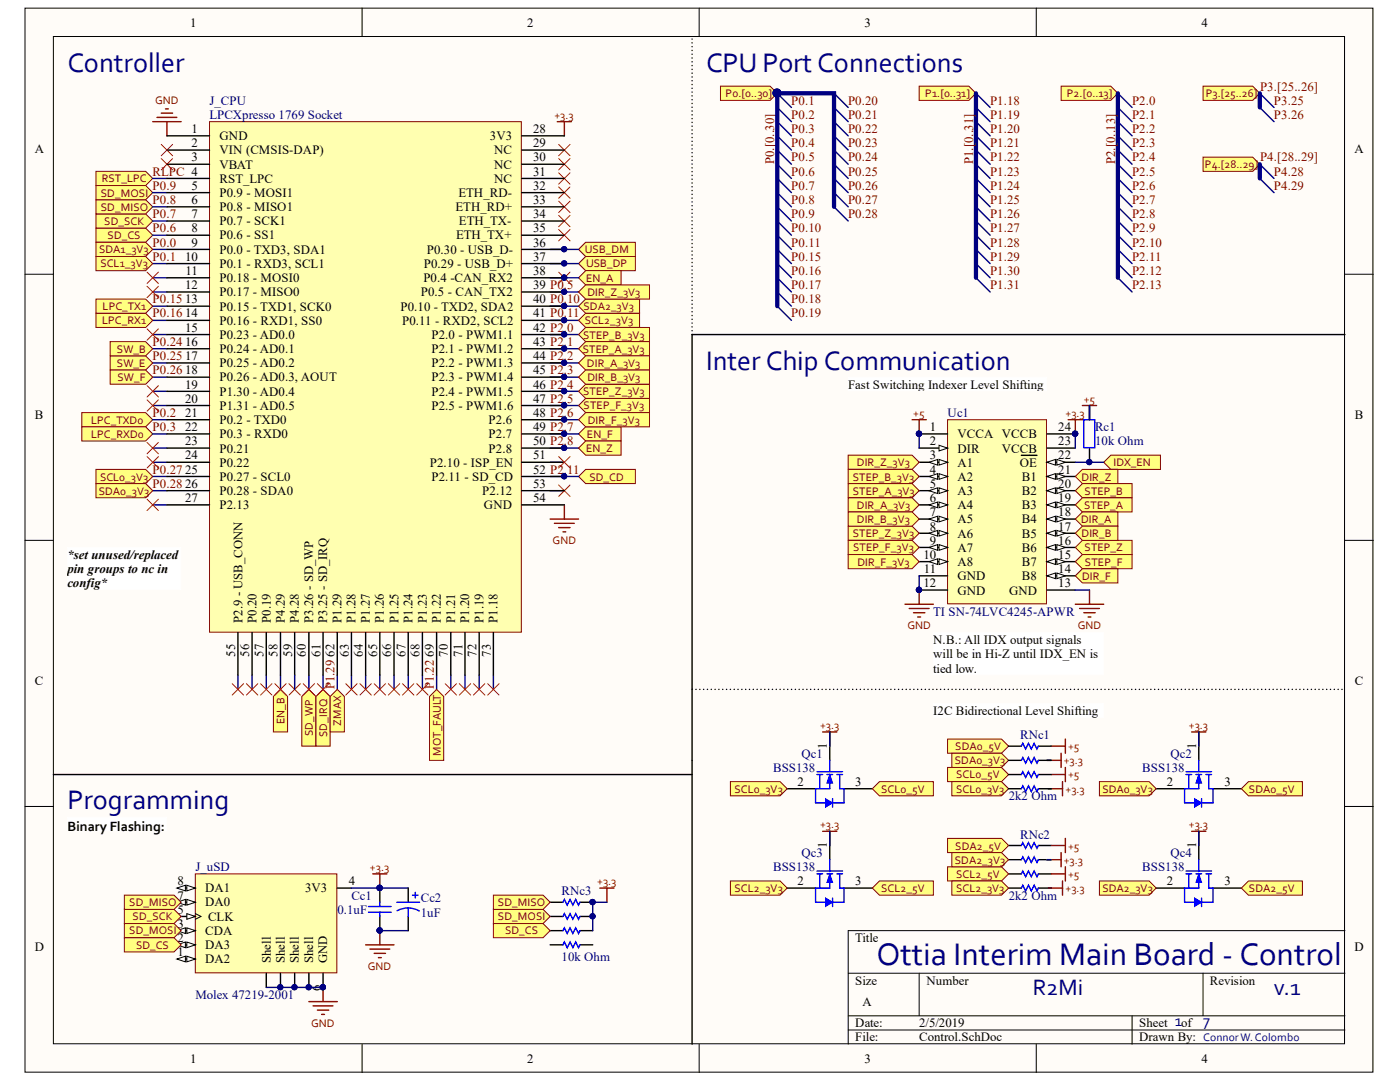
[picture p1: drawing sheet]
<svg xmlns="http://www.w3.org/2000/svg" width="279mm" height="216mm" viewBox="0 0 279 216" stroke-linecap="round" stroke-linejoin="round" font-family="sans-serif">
<defs><g id="words">
<text font-size="6.5" fill="#000080" x="174.9" y="192.5">Ottia Interim Main Board - Control</text>
<g font-size="5.6" fill="#000080">
<text x="13.4" y="14.3">Controller</text>
<text x="140.9" y="14.3">CPU Port Connections</text>
<text x="140.9" y="73.7">Inter Chip Communication</text>
<text x="13.4" y="161.5">Programming</text>
</g>
<g font-size="4.7" fill="#000080">
<text x="206.1" y="198.6">R2Mi</text>
<text x="254.3" y="198.6">v.1</text>
</g>
<g font-size="3.2" fill="#000080">
<text x="234.5" y="204.6">1</text>
<text x="240.1" y="204.6">7</text>
</g>
<text font-size="2.8" x="13.4" y="165.7">Binary Flashing:</text>
<g font-size="2.6" fill="#800000">
<text x="154.5" y="32.8" transform="rotate(-90 154.5 32.8)">P0.[0..30]</text>
<text x="194.2" y="32.8" transform="rotate(-90 194.2 32.8)">P1.[0..31]</text>
<text x="222.5" y="32.8" transform="rotate(-90 222.5 32.8)">P2.[0..13]</text>
<text x="66.7" y="137.6" transform="rotate(-90 66.7 137.6)">P1.29</text>
<text x="86.6" y="137.6" transform="rotate(-90 86.6 137.6)">P1.22</text>
</g>
<g font-size="2.6">
<text x="48.4" y="124.2" transform="rotate(-90 48.4 124.2)">P2.9 - USB_CONN</text>
<text x="51.2" y="124.2" transform="rotate(-90 51.2 124.2)">P0.20</text>
<text x="54" y="124.2" transform="rotate(-90 54 124.2)">P0.19</text>
<text x="56.8" y="124.2" transform="rotate(-90 56.8 124.2)">P4.29</text>
<text x="59.6" y="124.2" transform="rotate(-90 59.6 124.2)">P4.28</text>
<text x="62.5" y="124.2" transform="rotate(-90 62.5 124.2)">P3.26 - SD_WP</text>
<text x="65.3" y="124.2" transform="rotate(-90 65.3 124.2)">P3.25 - SD_IRQ</text>
<text x="68.2" y="124.2" transform="rotate(-90 68.2 124.2)">P1.29</text>
<text x="71" y="124.2" transform="rotate(-90 71 124.2)">P1.28</text>
<text x="73.8" y="124.2" transform="rotate(-90 73.8 124.2)">P1.27</text>
<text x="76.6" y="124.2" transform="rotate(-90 76.6 124.2)">P1.26</text>
<text x="79.5" y="124.2" transform="rotate(-90 79.5 124.2)">P1.25</text>
<text x="82.3" y="124.2" transform="rotate(-90 82.3 124.2)">P1.24</text>
<text x="85.2" y="124.2" transform="rotate(-90 85.2 124.2)">P1.23</text>
<text x="88" y="124.2" transform="rotate(-90 88 124.2)">P1.22</text>
<text x="90.8" y="124.2" transform="rotate(-90 90.8 124.2)">P1.21</text>
<text x="93.6" y="124.2" transform="rotate(-90 93.6 124.2)">P1.20</text>
<text x="96.5" y="124.2" transform="rotate(-90 96.5 124.2)">P1.19</text>
<text x="99.3" y="124.2" transform="rotate(-90 99.3 124.2)">P1.18</text>
<text x="46.9" y="131.1" transform="rotate(-90 46.9 131.1)">55</text>
<text x="49.7" y="131.1" transform="rotate(-90 49.7 131.1)">56</text>
<text x="52.6" y="131.1" transform="rotate(-90 52.6 131.1)">57</text>
<text x="55.4" y="131.1" transform="rotate(-90 55.4 131.1)">58</text>
<text x="58.3" y="131.1" transform="rotate(-90 58.3 131.1)">59</text>
<text x="61.1" y="131.1" transform="rotate(-90 61.1 131.1)">60</text>
<text x="63.9" y="131.1" transform="rotate(-90 63.9 131.1)">61</text>
<text x="66.7" y="131.1" transform="rotate(-90 66.7 131.1)">62</text>
<text x="69.6" y="131.1" transform="rotate(-90 69.6 131.1)">63</text>
<text x="72.4" y="131.1" transform="rotate(-90 72.4 131.1)">64</text>
<text x="75.3" y="131.1" transform="rotate(-90 75.3 131.1)">65</text>
<text x="78.1" y="131.1" transform="rotate(-90 78.1 131.1)">66</text>
<text x="80.9" y="131.1" transform="rotate(-90 80.9 131.1)">67</text>
<text x="83.7" y="131.1" transform="rotate(-90 83.7 131.1)">68</text>
<text x="86.6" y="131.1" transform="rotate(-90 86.6 131.1)">69</text>
<text x="89.4" y="131.1" transform="rotate(-90 89.4 131.1)">70</text>
<text x="92.3" y="131.1" transform="rotate(-90 92.3 131.1)">71</text>
<text x="95.1" y="131.1" transform="rotate(-90 95.1 131.1)">72</text>
<text x="97.9" y="131.1" transform="rotate(-90 97.9 131.1)">73</text>
<text x="165" y="149.4" transform="rotate(-90 165 149.4)">1</text>
<text x="238.7" y="149.4" transform="rotate(-90 238.7 149.4)">1</text>
<text x="165" y="169.3" transform="rotate(-90 165 169.3)">1</text>
<text x="238.7" y="169.3" transform="rotate(-90 238.7 169.3)">1</text>
<text x="54" y="192.2" transform="rotate(-90 54 192.2)">Shell</text>
<text x="56.8" y="192.2" transform="rotate(-90 56.8 192.2)">Shell</text>
<text x="59.6" y="192.2" transform="rotate(-90 59.6 192.2)">Shell</text>
<text x="62.5" y="192.2" transform="rotate(-90 62.5 192.2)">Shell</text>
<text x="63.9" y="197.7" transform="rotate(-90 63.9 197.7)">6</text>
<text x="65.3" y="192.2" transform="rotate(-90 65.3 192.2)">GND</text>
</g>
<g font-size="2.5">
<text x="38" y="5.3">1</text>
<text x="105.2" y="5.3">2</text>
<text x="172.5" y="5.3">3</text>
<text x="239.8" y="5.3">4</text>
<text x="38.2" y="26.6">1</text>
<text x="38.2" y="29.4">2</text>
<text x="43.8" y="28">GND</text>
<text x="97.8" y="28">3V3</text>
<text x="106.4" y="26.6">28</text>
<text x="106.4" y="29.4">29</text>
<text x="6.9" y="30.4">A</text>
<text x="38.2" y="32.2">3</text>
<text x="43.8" y="30.8">VIN (CMSIS-DAP)</text>
<text x="43.8" y="33.7">VBAT</text>
<text x="98.6" y="30.8">NC</text>
<text x="98.6" y="33.7">NC</text>
<text x="106.4" y="32.2">30</text>
<text x="106.4" y="35.1">31</text>
<text x="270.3" y="30.4">A</text>
<text x="38.2" y="37.9">5</text>
<text x="38.2" y="40.8">6</text>
<text x="43.8" y="36.4">RST_LPC</text>
<text x="43.8" y="39.3">P0.9 - MOSI1</text>
<text x="91.5" y="39.3">ETH_RD-</text>
<text x="98.6" y="36.4">NC</text>
<text x="106.4" y="37.9">32</text>
<text x="106.4" y="40.8">33</text>
<text x="38.2" y="43.5">7</text>
<text x="38.2" y="46.3">8</text>
<text x="43.8" y="42.1">P0.8 - MISO1</text>
<text x="43.8" y="45">P0.7 - SCK1</text>
<text x="43.8" y="47.8">P0.6 - SS1</text>
<text x="90.9" y="42.1">ETH_RD+</text>
<text x="91" y="47.8">ETH_TX+</text>
<text x="91.6" y="45">ETH_TX-</text>
<text x="106.4" y="43.5">34</text>
<text x="106.4" y="46.3">35</text>
<text x="37" y="52">10</text>
<text x="38.2" y="49.2">9</text>
<text x="43.8" y="50.7">P0.0 - TXD3, SDA1</text>
<text x="43.8" y="53.4">P0.1 - RXD3, SCL1</text>
<text x="84.6" y="53.4">P0.29 - USB_D+</text>
<text x="85.2" y="50.7">P0.30 - USB_D-</text>
<text x="106.4" y="49.2">36</text>
<text x="106.4" y="52">37</text>
<text x="37" y="57.7">12</text>
<text x="37" y="54.9">11</text>
<text x="43.8" y="56.3">P0.18 - MOSI0</text>
<text x="43.8" y="59.1">P0.17 - MISO0</text>
<text x="84" y="59.1">P0.5 - CAN_TX2</text>
<text x="84.5" y="56.3">P0.4 -CAN_RX2</text>
<text x="106.4" y="54.9">38</text>
<text x="106.4" y="57.7">39 P0.5</text>
<text x="37" y="60.5">13</text>
<text x="37" y="63.3">14</text>
<text x="43.8" y="62">P0.15 - TXD1, SCK0</text>
<text x="43.8" y="64.8">P0.16 - RXD1, SS0</text>
<text x="79.9" y="62">P0.10 - TXD2, SDA2</text>
<text x="80.3" y="64.8">P0.11 - RXD2, SCL2</text>
<text x="106.4" y="60.5">40 P0.10</text>
<text x="106.4" y="63.3">41 P0.11</text>
<text x="37" y="66.2">15</text>
<text x="37" y="69">16</text>
<text x="37" y="71.9">17</text>
<text x="43.8" y="67.6">P0.23 - AD0.0</text>
<text x="43.8" y="70.4">P0.24 - AD0.1</text>
<text x="86.1" y="67.6">P2.0 - PWM1.1</text>
<text x="86.1" y="70.4">P2.1 - PWM1.2</text>
<text x="106.4" y="66.2">42 P2.0</text>
<text x="106.4" y="69">43 P2.1</text>
<text x="106.4" y="71.9">44 P2.2</text>
<text x="37" y="74.7">18</text>
<text x="37" y="77.5">19</text>
<text x="43.8" y="73.3">P0.25 - AD0.2</text>
<text x="43.8" y="76.1">P0.26 - AD0.3, AOUT</text>
<text x="86.1" y="73.3">P2.2 - PWM1.3</text>
<text x="86.1" y="76.1">P2.3 - PWM1.4</text>
<text x="106.4" y="74.7">45 P2.3</text>
<text x="106.4" y="77.5">46 P2.4</text>
<text x="169.2" y="77.5">Fast Switching Indexer Level Shifting</text>
<text x="6.9" y="83.5">B</text>
<text x="37" y="80.3">20</text>
<text x="37" y="83.2">21</text>
<text x="43.8" y="79">P1.30 - AD0.4</text>
<text x="43.8" y="81.8">P1.31 - AD0.5</text>
<text x="86.1" y="79">P2.4 - PWM1.5</text>
<text x="86.1" y="81.8">P2.5 - PWM1.6</text>
<text x="106.4" y="80.3">47 P2.5</text>
<text x="106.4" y="83.2">48 P2.6</text>
<text x="270.4" y="83.5">B</text>
<text x="37" y="86">22</text>
<text x="37" y="88.9">23</text>
<text x="43.8" y="84.6">P0.2 - TXD0</text>
<text x="43.8" y="87.4">P0.3 - RXD0</text>
<text x="97.5" y="84.6">P2.6</text>
<text x="97.5" y="87.4">P2.7</text>
<text x="106.4" y="86">49 P2.7</text>
<text x="106.4" y="88.9">50 P2.8</text>
<text x="185.6" y="86">1</text>
<text x="185.6" y="88.9">2</text>
<text x="191.1" y="87.4">VCCA VCCB</text>
<text x="211.2" y="88.9">23</text>
<text x="211.2" y="86">24</text>
<text x="37" y="91.7">24</text>
<text x="37" y="94.5">25</text>
<text x="43.8" y="90.3">P0.21</text>
<text x="43.8" y="93.1">P0.22</text>
<text x="43.8" y="96">P0.27 - SCL0</text>
<text x="85.8" y="93.1">P2.10 - ISP_EN</text>
<text x="86.1" y="96">P2.11 - SD_CD</text>
<text x="97.5" y="90.3">P2.8</text>
<text x="106.4" y="91.7">51</text>
<text x="106.4" y="94.5">52 P2.11</text>
<text x="185.6" y="91.7">3</text>
<text x="185.6" y="94.5">4</text>
<text x="191.1" y="90.3">DIR</text>
<text x="191.1" y="93.1">A1</text>
<text x="191.1" y="96">A2</text>
<text x="200" y="90.3">VCCB</text>
<text x="203.5" y="93.1">OE</text>
<text x="203.9" y="96">B1</text>
<text x="211.2" y="94.5">21</text>
<text x="211.2" y="91.7">22</text>
<text x="37" y="97.3">26</text>
<text x="37" y="100.2">27</text>
<text x="43.8" y="98.8">P0.28 - SDA0</text>
<text x="43.8" y="101.6">P2.13</text>
<text x="96.3" y="98.8">P2.12</text>
<text x="96.6" y="101.6">GND</text>
<text x="106.4" y="97.3">53</text>
<text x="106.4" y="100.2">54</text>
<text x="185.6" y="97.3">5</text>
<text x="185.6" y="100.2">6</text>
<text x="191.1" y="98.8">A3</text>
<text x="191.1" y="101.6">A4</text>
<text x="203.9" y="101.6">B3</text>
<text x="203.9" y="98.8">B2</text>
<text x="211.2" y="100.2">19</text>
<text x="211.2" y="97.3">20</text>
<text x="185.6" y="103">7</text>
<text x="185.6" y="105.9">8</text>
<text x="191.1" y="104.4">A5</text>
<text x="191.1" y="107.3">A6</text>
<text x="203.9" y="107.3">B5</text>
<text x="203.9" y="104.4">B4</text>
<text x="211.2" y="105.9">17</text>
<text x="211.2" y="103">18</text>
<text x="13.4" y="111.5">*set unused/replaced</text>
<text x="184.3" y="111.5">10</text>
<text x="185.6" y="108.7">9</text>
<text x="191.1" y="110.1">A7</text>
<text x="191.1" y="113">A8</text>
<text x="203.9" y="113">B7</text>
<text x="203.9" y="110.1">B6</text>
<text x="211.2" y="111.5">15</text>
<text x="211.2" y="108.7">16</text>
<text x="13.4" y="114.3">pin groups to nc in</text>
<text x="13.4" y="117.2">config*</text>
<text x="184.3" y="117.2">12</text>
<text x="184.4" y="114.3">11</text>
<text x="191.1" y="115.8">GND</text>
<text x="191.1" y="118.6">GND</text>
<text x="201.4" y="118.6">GND</text>
<text x="203.9" y="115.8">B8</text>
<text x="211.2" y="117.2">13</text>
<text x="211.2" y="114.3">14</text>
<text x="186.2" y="128.5">N.B.: All IDX output signals</text>
<text x="186.2" y="131.3">will be in Hi-Z until IDX_EN is</text>
<text x="6.9" y="136.6">C</text>
<text x="186.2" y="134.2">t</text>
<text x="186.9" y="134.2">ied low.</text>
<text x="270.4" y="136.6">C</text>
<text x="186.2" y="142.7">I2C Bidirectional Level Shifting</text>
<text x="159.2" y="156.9">2</text>
<text x="170.7" y="156.9">3</text>
<text x="232.9" y="156.9">2</text>
<text x="244.4" y="156.9">3</text>
<text x="35.4" y="179.5">7</text>
<text x="35.4" y="176.6">8</text>
<text x="40.9" y="178.1">DA1</text>
<text x="60.9" y="178.1">3V3</text>
<text x="69.6" y="176.6">4</text>
<text x="159.2" y="176.6">2</text>
<text x="170.7" y="176.6">3</text>
<text x="232.9" y="176.6">2</text>
<text x="244.4" y="176.6">3</text>
<text x="35.4" y="185.2">3</text>
<text x="35.4" y="182.3">5</text>
<text x="40.9" y="180.9">DA0</text>
<text x="41.5" y="183.7">CLK</text>
<text x="6.9" y="189.8">D</text>
<text x="35.4" y="190.9">1</text>
<text x="35.4" y="188">2</text>
<text x="40.9" y="189.4">DA3</text>
<text x="40.9" y="186.5">CDA</text>
<text x="170.7" y="188">Title</text>
<text x="270.3" y="189.8">D</text>
<text x="40.9" y="192.2">DA2</text>
<text x="170.7" y="196.5">Size</text>
<text x="184.9" y="196.5">Number</text>
<text x="241.5" y="196.5">Revision</text>
<text x="172.1" y="200.7">A</text>
<text x="170.7" y="205">Date:</text>
<text x="170.7" y="207.8">File:</text>
<text x="183.5" y="205">2/5/2019</text>
<text x="183.5" y="207.8">Control.SchDoc</text>
<text x="227.4" y="205">Sheet</text>
<text x="227.4" y="207.8">Drawn By: ConnorW.Colombo</text>
<text x="235.7" y="205">of</text>
<text x="38" y="212.1">1</text>
<text x="105.2" y="212.1">2</text>
<text x="172.5" y="212.1">3</text>
<text x="239.8" y="212.1">4</text>
</g>
<g font-size="2.5" fill="#000080">
<text x="41.8" y="20.9">J_CPU</text>
<text x="41.8" y="23.8">LPCXpresso 1769 Socket</text>
<text x="189.1" y="83.2">Uc1</text>
<text x="218.6" y="86">Rc1</text>
<text x="218.6" y="88.9">10k Ohm</text>
<text x="186.2" y="122.9">TI SN-74LVC4245-APWR</text>
<text x="203.6" y="147.5">RNc1</text>
<text x="154.3" y="154">BSS138</text>
<text x="159.9" y="151.2">Qc1</text>
<text x="227.9" y="154">BSS138</text>
<text x="233.6" y="151.2">Qc2</text>
<text x="201.3" y="159.6">2k2 Ohm</text>
<text x="203.6" y="167.3">RNc2</text>
<text x="39" y="173.9">J_uSD</text>
<text x="154.3" y="173.9">BSS138</text>
<text x="159.9" y="171">Qc3</text>
<text x="227.9" y="173.9">BSS138</text>
<text x="233.6" y="171">Qc4</text>
<text x="70.1" y="179.5">Cc1</text>
<text x="112.1" y="178.7">RNc3</text>
<text x="201.3" y="179.5">2k2 Ohm</text>
<text x="67.3" y="182.3">0.1uF</text>
<text x="84" y="180">Cc2</text>
<text x="84" y="182.9">1uF</text>
<text x="112.1" y="191.7">10k Ohm</text>
<text x="39" y="199.3">Molex 47219-2001</text>
</g>
<g font-size="2.5" fill="#800000">
<text x="157.9" y="20.9">P0.1</text>
<text x="157.9" y="23.8">P0.2</text>
<text x="169.2" y="20.9">P0.20</text>
<text x="169.2" y="23.8">P0.21</text>
<text x="197.6" y="20.9">P1.18</text>
<text x="197.6" y="23.8">P1.19</text>
<text x="225.9" y="20.9">P2.0</text>
<text x="225.9" y="23.8">P2.1</text>
<text x="251.5" y="18.1">P3.[25..26]</text>
<text x="254.3" y="20.9">P3.25</text>
<text x="254.3" y="23.8">P3.26</text>
<text x="157.9" y="26.6">P0.3</text>
<text x="157.9" y="29.4">P0.4</text>
<text x="169.2" y="26.6">P0.22</text>
<text x="169.2" y="29.4">P0.23</text>
<text x="197.6" y="26.6">P1.20</text>
<text x="197.6" y="29.4">P1.21</text>
<text x="225.9" y="26.6">P2.2</text>
<text x="225.9" y="29.4">P2.3</text>
<text x="30.4" y="35.1">RLPC 4</text>
<text x="157.9" y="32.2">P0.5</text>
<text x="157.9" y="35.1">P0.6</text>
<text x="169.2" y="32.2">P0.24</text>
<text x="169.2" y="35.1">P0.25</text>
<text x="197.6" y="32.2">P1.22</text>
<text x="197.6" y="35.1">P1.23</text>
<text x="225.9" y="32.2">P2.4</text>
<text x="225.9" y="35.1">P2.5</text>
<text x="251.5" y="32.2">P4.[28..29]</text>
<text x="254.3" y="35.1">P4.28</text>
<text x="30.4" y="37.9">P0.9</text>
<text x="30.4" y="40.8">P0.8</text>
<text x="157.9" y="37.9">P0.7</text>
<text x="157.9" y="40.8">P0.8</text>
<text x="169.2" y="37.9">P0.26</text>
<text x="169.2" y="40.8">P0.27</text>
<text x="197.6" y="37.9">P1.24</text>
<text x="197.6" y="40.8">P1.25</text>
<text x="225.9" y="37.9">P2.6</text>
<text x="225.9" y="40.8">P2.7</text>
<text x="254.3" y="37.9">P4.29</text>
<text x="30.4" y="43.5">P0.7</text>
<text x="30.4" y="46.3">P0.6</text>
<text x="157.9" y="43.5">P0.9</text>
<text x="157.9" y="46.3">P0.10</text>
<text x="169.2" y="43.5">P0.28</text>
<text x="197.6" y="43.5">P1.26</text>
<text x="197.6" y="46.3">P1.27</text>
<text x="225.9" y="43.5">P2.8</text>
<text x="225.9" y="46.3">P2.9</text>
<text x="30.4" y="49.2">P0.0</text>
<text x="30.4" y="52">P0.1</text>
<text x="157.9" y="49.2">P0.11</text>
<text x="157.9" y="52">P0.15</text>
<text x="197.6" y="49.2">P1.28</text>
<text x="197.6" y="52">P1.29</text>
<text x="225.9" y="49.2">P2.10</text>
<text x="225.9" y="52">P2.11</text>
<text x="157.9" y="54.9">P0.16</text>
<text x="157.9" y="57.7">P0.17</text>
<text x="197.6" y="54.9">P1.30</text>
<text x="197.6" y="57.7">P1.31</text>
<text x="225.9" y="54.9">P2.12</text>
<text x="225.9" y="57.7">P2.13</text>
<text x="30.4" y="60.5">P0.15</text>
<text x="30.4" y="63.3">P0.16</text>
<text x="157.9" y="60.5">P0.18</text>
<text x="157.9" y="63.3">P0.19</text>
<text x="30.4" y="69">P0.24</text>
<text x="30.4" y="71.9">P0.25</text>
<text x="30.4" y="74.7">P0.26</text>
<text x="30.4" y="83.2">P0.2</text>
<text x="30.4" y="86">P0.3</text>
<text x="30.4" y="94.5">P0.27</text>
<text x="30.4" y="97.3">P0.28</text>
</g>
<g font-size="2.3" fill="#800000">
<text x="31" y="20.8">GND</text>
<text x="110.6" y="23.7">+3.3</text>
<text x="144.8" y="19.4">P0.[0..30]</text>
<text x="184.6" y="19.4">P1.[0..31]</text>
<text x="212.9" y="19.4">P2.[0..13]</text>
<text x="240.6" y="19.4">P3.[25..26]</text>
<text x="240.5" y="33.6">P4.[28..29]</text>
<text x="20.1" y="39.2">SD_MOSI</text>
<text x="20.3" y="36.4">RST_LPC</text>
<text x="20.1" y="42">SD_MISO</text>
<text x="20.8" y="44.9">SD_SCK</text>
<text x="21.5" y="47.7">SD_CS</text>
<text x="19.8" y="50.6">SDA1_3V3</text>
<text x="20" y="53.4">SCL1_3V3</text>
<text x="116.7" y="50.6">USB_DM</text>
<text x="117" y="53.4">USB_DP</text>
<text x="117" y="56.2">EN_A</text>
<text x="117.2" y="59">DIR_Z_3V3</text>
<text x="20.4" y="64.7">LPC_RX1</text>
<text x="20.5" y="61.9">LPC_TX1</text>
<text x="116.5" y="61.9">SDA2_3V3</text>
<text x="116.7" y="64.7">SCL2_3V3</text>
<text x="23.3" y="70.4">SW_B</text>
<text x="116.3" y="70.4">STEP_A_3V3</text>
<text x="116.4" y="67.6">STEP_B_3V3</text>
<text x="23.3" y="73.2">SW_E</text>
<text x="23.4" y="76">SW_F</text>
<text x="117.1" y="73.2">DIR_A_3V3</text>
<text x="117.2" y="76">DIR_B_3V3</text>
<text x="116.4" y="78.9">STEP_Z_3V3</text>
<text x="116.5" y="81.7">STEP_F_3V3</text>
<text x="182.3" y="83.1">+5</text>
<text x="212.6" y="83.1">+3.3</text>
<text x="216.3" y="80.3">+5</text>
<text x="18.2" y="84.6">LPC_TXD0</text>
<text x="18.2" y="87.4">LPC_RXD0</text>
<text x="117.1" y="87.4">EN_F</text>
<text x="117.3" y="84.6">DIR_F_3V3</text>
<text x="20" y="95.9">SCL0_3V3</text>
<text x="117" y="90.2">EN_Z</text>
<text x="117.7" y="95.9">SD_CD</text>
<text x="170.2" y="95.9">STEP_B_3V3</text>
<text x="171" y="93">DIR_Z_3V3</text>
<text x="215.9" y="95.9">DIR_Z</text>
<text x="222.2" y="93">IDX_EN</text>
<text x="19.7" y="98.7">SDA0_3V3</text>
<text x="170.2" y="98.7">STEP_A_3V3</text>
<text x="171" y="101.6">DIR_A_3V3</text>
<text x="216.4" y="101.6">STEP_A</text>
<text x="216.4" y="98.7">STEP_B</text>
<text x="170.2" y="107.2">STEP_Z_3V3</text>
<text x="171" y="104.3">DIR_B_3V3</text>
<text x="215.8" y="104.3">DIR_A</text>
<text x="215.9" y="107.2">DIR_B</text>
<text x="110.3" y="108.6">GND</text>
<text x="170.3" y="110">STEP_F_3V3</text>
<text x="171.1" y="112.9">DIR_F_3V3</text>
<text x="216.4" y="110">STEP_Z</text>
<text x="216.5" y="112.9">STEP_F</text>
<text x="215.9" y="115.7">DIR_F</text>
<text x="181.1" y="125.6">GND</text>
<text x="215.1" y="125.6">GND</text>
<text x="56.8" y="144.5" transform="rotate(-90 56.8 144.5)">EN_B</text>
<text x="62.4" y="146.9" transform="rotate(-90 62.4 146.9)">SD_WP</text>
<text x="65.3" y="147" transform="rotate(-90 65.3 147)">SD_IRQ</text>
<text x="68.1" y="144.9" transform="rotate(-90 68.1 144.9)">ZMAX</text>
<text x="163.7" y="145.4">+3.3</text>
<text x="190.6" y="149.7">SDA0_5V</text>
<text x="213.1" y="149.7">+5</text>
<text x="237.3" y="145.4">+3.3</text>
<text x="88" y="150.8" transform="rotate(-90 88 150.8)">MOT_FAULT</text>
<text x="190.6" y="152.5">SDA0_3V3</text>
<text x="190.8" y="155.3">SCL0_5V</text>
<text x="212.3" y="152.5">+3.3</text>
<text x="213.1" y="155.3">+5</text>
<text x="146.6" y="158.2">SCL0_3V3</text>
<text x="175.8" y="158.2">SCL0_5V</text>
<text x="190.8" y="158.2">SCL0_3V3</text>
<text x="212.6" y="158.2">+3.3</text>
<text x="220" y="158.2">SDA0_3V3</text>
<text x="249.3" y="158.2">SDA0_5V</text>
<text x="163.7" y="165.2">+3.3</text>
<text x="237.3" y="165.2">+3.3</text>
<text x="73.8" y="173.8">+3.3</text>
<text x="190.6" y="172.3">SDA2_3V3</text>
<text x="190.6" y="169.5">SDA2_5V</text>
<text x="212.3" y="172.3">+3.3</text>
<text x="213.1" y="169.5">+5</text>
<text x="119.2" y="176.6">+3.3</text>
<text x="146.6" y="178">SCL2_3V3</text>
<text x="175.8" y="178">SCL2_5V</text>
<text x="190.8" y="175.2">SCL2_5V</text>
<text x="190.8" y="178">SCL2_3V3</text>
<text x="212.6" y="178">+3.3</text>
<text x="213.1" y="175.2">+5</text>
<text x="220" y="178">SDA2_3V3</text>
<text x="249.3" y="178">SDA2_5V</text>
<text x="25.8" y="180.8">SD_MISO</text>
<text x="26.5" y="183.7">SD_SCK</text>
<text x="99.4" y="183.7">SD_MOSI</text>
<text x="99.4" y="180.8">SD_MISO</text>
<text x="25.8" y="186.5">SD_MOSI</text>
<text x="27.2" y="189.3">SD_CS</text>
<text x="100.8" y="186.5">SD_CS</text>
<text x="73.4" y="193.6">GND</text>
<text x="62.1" y="204.9">GND</text>
</g>
</g></defs>
<g fill="#fffcf8" stroke="#000" stroke-width=".2">
<path d="M5 1.6h269v212.3h-269z"/>
<path d="M10.7 7.3h257.6v201h-257.6z"/>
</g>
<g fill="none" stroke="#000" stroke-width=".2">
<path d="M72.3 1.6v5.7M139.5 1.6v5.7M206.8 1.6v5.7M5 54.7h5.7M268.4 54.7h5.7M5 107.8h5.7M268.4 107.8h5.7M5 160.9h5.7M268.4 160.9h5.7M169.3 194.2h99.1M183.4 194.2v8.5M240.1 194.2v8.5"/>
<path d="M268.4 185.7h-99.1v22.7M72.3 208.4v5.6M139.5 208.4v5.6M169.3 202.7h99.1M169.3 205.5h99.1M206.8 208.4v5.6M225.9 202.7v5.7"/>
</g>
<path d="M30.5 24.3h5.6M31.3 23.4h4M32.2 22.6h2.2M33 21.7h.6M33.3 24.3v2.8M111.2 24.3h2.8M112.6 24.3v2.8M109.8 103.6h5.7M110.6 104.4h4M111.5 105.3h2.3M112.3 106.1h.6M112.6 100.7v2.9" fill="none" stroke="#800000" stroke-width=".28"/>
<g fill="#ffff80" stroke="#800000" stroke-width=".2">
<path d="M19.2 34.2h9.9l1.4 1.4-1.4 1.4h-9.9z" fill-rule="evenodd"/>
<path d="M16.3 82.3h12.8l1.4 1.4-1.4 1.5h-12.8z" fill-rule="evenodd"/>
<path d="M16.3 85.2h12.8l1.4 1.4-1.4 1.4h-12.8z" fill-rule="evenodd"/>
<path d="M115.5 49.8l1.4-1.5h9.9v2.9h-9.9z" fill-rule="evenodd"/>
<path d="M115.5 52.6l1.4-1.4h9.9v2.8h-9.9z" fill-rule="evenodd"/>
</g>
<path d="M39 174.4h28.2v19.7h-28.2z" fill="#ffffb0" stroke="#800000" stroke-width=".2"/>
<path d="M36.1 191.4h2.9" fill="none" stroke="#000" stroke-width=".28"/>
<g fill="#fffcf8" stroke="#000" stroke-width=".2">
<path d="M37.3 190.8l1.7 .6-1.7 .5z"/>
<path d="M35.3 191.4l1.7-.6v1.1z"/>
</g>
<path d="M36.1 188.5h2.9" fill="none" stroke="#000" stroke-width=".28"/>
<g fill="#fffcf8" stroke="#000" stroke-width=".2">
<path d="M37.3 188l1.7 .5-1.7 .6z"/>
<path d="M35.3 188.5l1.7-.5v1.1z"/>
</g>
<path d="M36.1 185.7h2.9" fill="none" stroke="#000" stroke-width=".28"/>
<g fill="#fffcf8" stroke="#000" stroke-width=".2">
<path d="M37.3 185.1l1.7 .6-1.7 .6z"/>
<path d="M35.3 185.7l1.7-.6v1.2z"/>
</g>
<path d="M67.3 177.2h2.8M36.1 182.9h2.9" fill="none" stroke="#000" stroke-width=".28"/>
<path d="M39 182.3l1.1 .6-1.1 .5" fill="none" stroke="#000" stroke-width=".2"/>
<path d="M37.3 182.3l1.7 .6-1.7 .5z" fill="#fffcf8" stroke="#000" stroke-width=".2"/>
<path d="M36.1 180h2.9M64.5 194.2v2.8" fill="none" stroke="#000" stroke-width=".28"/>
<circle cx="64.4" cy="197" r=".52" fill="#000080" stroke="#000080" stroke-width=".2"/>
<g fill="#fffcf8" stroke="#000" stroke-width=".2">
<path d="M37.3 179.5l1.7 .5-1.7 .6z"/>
<path d="M35.3 180l1.7-.5v1.1z"/>
</g>
<path d="M36.1 177.2h2.9" fill="none" stroke="#000" stroke-width=".28"/>
<g fill="#fffcf8" stroke="#000" stroke-width=".2">
<path d="M37.3 176.6l1.7 .6-1.7 .6z"/>
<path d="M35.3 177.2l1.7-.6v1.2z"/>
</g>
<path d="M75.8 177.2v2.8M53.1 194.2v2.8M56 194.2v2.8M58.8 194.2v2.8M61.6 194.2v2.8M75.8 182.9v2.8" fill="none" stroke="#000" stroke-width=".28"/>
<g fill="#000080" stroke="#000080" stroke-width=".2">
<circle cx="55.9" cy="197" r=".52"/>
<circle cx="58.8" cy="197" r=".52"/>
<circle cx="61.6" cy="197" r=".52"/>
<circle cx="64.4" cy="197" r=".52"/>
<circle cx="75.8" cy="177.2" r=".52"/>
<circle cx="75.8" cy="185.7" r=".52"/>
</g>
<path d="M74.4 174.4h2.8M75.8 174.4v2.8M61.6 199.9h5.7M64.5 197v2.9M73 188.5h5.6M73.8 189.4h4M74.7 190.2h2.2M75.5 191.1h.6M75.8 185.7v2.8M62.5 200.7h4M63.3 201.6h2.3M64.2 202.4h.6" fill="none" stroke="#800000" stroke-width=".28"/>
<path d="M70.1 177.2h11.4M53.1 197h11.4M75.8 185.7h5.7" fill="none" stroke="#000080" stroke-width=".28"/>
<path d="M73.5 180.9h4.6M73.5 182h4.6M75.8 180v.9M75.8 182v.9" fill="none" stroke="#00f" stroke-width=".28"/>
<path d="M24.8 181.5h9.9l1.4 1.4-1.4 1.4h-9.9z" fill-rule="evenodd" fill="#ffff80" stroke="#800000" stroke-width=".2"/>
<path d="M109.8 180h2.5M109.8 182.9h2.5M109.8 185.7h2.5M109.8 188.5h2.5M115.7 180h2.6M115.7 182.9h2.6M115.7 185.7h2.6M115.7 188.5h2.6" fill="none" stroke="#000" stroke-width=".28"/>
<g fill="#000080" stroke="#000080" stroke-width=".2">
<circle cx="118.2" cy="180" r=".52"/>
<circle cx="118.2" cy="182.8" r=".52"/>
</g>
<path d="M112.3 180l.3-.5 .6 1.1 .6-1.1 .5 1.1 .6-1.1 .6 1.1 .2-.6M112.3 182.9l.3-.6 .6 1.1 .6-1.1 .5 1.1 .6-1.1 .6 1.1 .2-.5M112.3 185.7l.3-.6 .6 1.2 .6-1.2 .5 1.2 .6-1.2 .6 1.2 .2-.6M112.3 188.5l.3-.5 .6 1.1 .6-1.1 .5 1.1 .6-1.1 .6 1.1 .2-.6" fill="none" stroke="#00f" stroke-width=".28"/>
<g fill="#ffff80" stroke="#800000" stroke-width=".2">
<path d="M24.8 184.3h9.9l1.4 1.4-1.4 1.4h-9.9z" fill-rule="evenodd"/>
<path d="M24.8 178.6h9.9l1.4 1.4-1.4 1.5h-9.9z" fill-rule="evenodd"/>
<path d="M24.8 187.1h9.9l1.4 1.4-1.4 1.4h-9.9z" fill-rule="evenodd"/>
</g>
<path d="M119.7 177.2h2.8M121.1 177.2v2.8" fill="none" stroke="#800000" stroke-width=".28"/>
<path d="M121.1 180h-2.8v5.7" fill="none" stroke="#000080" stroke-width=".28"/>
<circle cx="118.2" cy="180" r=".52" fill="#000080" stroke="#000080" stroke-width=".2"/>
<g fill="#ffff80" stroke="#800000" stroke-width=".2">
<path d="M98.5 181.5h9.9l1.4 1.4-1.4 1.4h-9.9z" fill-rule="evenodd"/>
<path d="M19.2 45.5h9.9l1.4 1.4-1.4 1.4h-9.9z" fill-rule="evenodd"/>
<path d="M19.2 42.7h9.9l1.4 1.4-1.4 1.4h-9.9z" fill-rule="evenodd"/>
<path d="M19.2 39.9h9.9l1.4 1.4-1.4 1.4h-9.9z" fill-rule="evenodd"/>
<path d="M19.2 37h9.9l1.4 1.4-1.4 1.5h-9.9z" fill-rule="evenodd"/>
<path d="M115.5 95.1l1.4-1.4h9.9v2.8h-9.9z" fill-rule="evenodd"/>
<path d="M60.2 139l1.4-1.4 1.5 1.4v9.9h-2.9z" fill-rule="evenodd"/>
<path d="M63.1 139l1.4-1.4 1.4 1.4v9.9h-2.8z" fill-rule="evenodd"/>
</g>
<g fill="#fff" stroke="#fff" stroke-width=".2">
<path d="M13.5 163h19.7v2.8h-19.7z"/>
<path d="M186.3 140.4h33.9v2.7h-33.9z"/>
</g>
<path d="M10.7 154.5h127.4M138.1 151.7v56.7" fill="none" stroke="#000" stroke-width=".28"/>
<g fill="none" stroke="#000080" stroke-width=".28">
<path d="M30.5 35.6h2.8M30.5 38.4h2.8M30.5 41.3h2.8M30.5 44.1h2.8M30.5 46.9h2.8M30.5 55.4h2.8M30.5 52.6h2.8M30.5 49.8h2.8M30.5 58.3h2.8M109.8 52.6h5.7M109.8 49.8h5.7M30.5 61.1h2.8"/>
<path d="M30.5 63.9h2.8M30.5 69.6h2.8M30.5 66.8h2.8M30.5 72.4h2.8M30.5 75.3h2.8M30.5 78.1h2.8M109.8 61.1h5.7M109.8 63.9h5.7M30.5 83.7h2.8M30.5 86.6h2.8M30.5 95.1h2.8M30.5 97.9h2.8"/>
<path d="M30.5 80.9h2.8M30.5 92.2h2.8M30.5 89.4h2.8M109.8 95.1h5.7M109.8 97.9h2.8M109.8 92.2h2.8M30.5 100.7h2.8M47.5 134.7v2.9M50.3 134.7v2.9M53.1 134.7v2.9M56 134.7v2.9M61.6 134.7v2.9"/>
<path d="M64.5 134.7v2.9M67.3 134.7v2.9M70.1 134.7v2.9M73 134.7v2.9M75.8 134.7v2.9M78.6 134.7v2.9M81.5 134.7v2.9M84.3 134.7v2.9M87.1 134.7v2.9M90 134.7v2.9M92.8 134.7v2.9M95.6 134.7v2.9"/>
<path d="M98.5 134.7v2.9M209.2 157.4h.6"/>
</g>
<g fill="none" stroke="#f00" stroke-width=".2">
<path d="M32.2 28.8l2.2 2.3M32.2 31.6l2.2 2.3M34.4 28.8l-2.2 2.3M34.4 31.6l-2.2 2.3M111.5 28.8l2.3 2.3M111.5 31.6l2.3 2.3M111.5 34.5l2.3 2.2M111.5 37.3l2.3 2.3M113.8 28.8l-2.3 2.3M113.8 31.6l-2.3 2.3M113.8 34.5l-2.3 2.2M113.8 37.3l-2.3 2.3"/>
<path d="M111.5 40.1l2.3 2.3M111.5 43l2.3 2.2M111.5 45.8l2.3 2.3M113.8 40.1l-2.3 2.3M113.8 43l-2.3 2.2M113.8 45.8l-2.3 2.3"/>
</g>
<path d="M209.8 148.9h2.8M212.6 147.5v2.8" fill="none" stroke="#800000" stroke-width=".28"/>
<g fill="#ffff80" stroke="#800000" stroke-width=".2">
<path d="M189.1 147.5h10.8l1.4 1.4-1.4 1.4h-10.8z" fill-rule="evenodd"/>
<path d="M189.1 153.1h10.8l1.4 1.4-1.4 1.5h-10.8z" fill-rule="evenodd"/>
</g>
<path d="M208.9 151.7h2.9M209.2 157.4h2.8M209.8 154.5h2.8M211.8 150.3v2.8M212 156v2.8M212.6 153.1v2.9" fill="none" stroke="#800000" stroke-width=".28"/>
<path d="M208.9 151.7h.9" fill="none" stroke="#000080" stroke-width=".28"/>
<g fill="#ffff80" stroke="#800000" stroke-width=".2">
<path d="M19.2 93.7h9.9l1.4 1.4-1.4 1.4h-9.9z" fill-rule="evenodd"/>
<path d="M19.2 96.5h9.9l1.4 1.4-1.4 1.4h-9.9z" fill-rule="evenodd"/>
<path d="M190 150.3h9.9l1.4 1.4-1.4 1.4h-9.9z" fill-rule="evenodd"/>
<path d="M190 156h9.9l1.4 1.4-1.4 1.4h-9.9z" fill-rule="evenodd"/>
<path d="M115.5 63.9l1.4-1.4h10.7v2.8h-10.7z" fill-rule="evenodd"/>
<path d="M115.5 61.1l1.4-1.4h10.7v2.8h-10.7z" fill-rule="evenodd"/>
</g>
<path d="M268.4 66.8h-130.3v84.9M81.5 177.2v2.8M81.5 182.9v2.8" fill="none" stroke="#000" stroke-width=".28"/>
<path d="M109.8 72.4h5.7M109.8 75.3h5.7" fill="none" stroke="#000080" stroke-width=".28"/>
<path d="M82.3 178.6h1.2M82.9 178.1v1.1M79.2 180h4.5M81.5 181.2l1.3 .2 .9 .4M81.5 181.2l-1.4 .2-.8 .3M81.5 181.2v1.7" fill="none" stroke="#00f" stroke-width=".28"/>
<g fill="#ffff80" stroke="#800000" stroke-width=".2">
<path d="M22 71h7.1l1.4 1.4-1.4 1.4h-7.1z" fill-rule="evenodd"/>
<path d="M65.9 139l1.4-1.4 1.4 1.4v7.1h-2.8z" fill-rule="evenodd"/>
<path d="M115.5 55.4l1.4-1.4h7.1v2.8h-7.1z" fill-rule="evenodd"/>
</g>
<path d="M109.8 55.4h5.7M109.8 58.3h5.7M109.8 66.8h5.7M109.8 69.6h5.7" fill="none" stroke="#000080" stroke-width=".28"/>
<g fill="#ffff80" stroke="#800000" stroke-width=".2">
<path d="M54.6 139l1.4-1.4 1.4 1.4v7.1h-2.8z" fill-rule="evenodd"/>
<path d="M85.7 139l1.4-1.4 1.5 1.4v12.7h-2.9z" fill-rule="evenodd"/>
</g>
<path d="M230.7 157.4h5.7M239.2 146.1v5.6M242.1 157.4h5.6" fill="none" stroke="#000" stroke-width=".28"/>
<path d="M236.7 154h5.1M236.7 154.5h1.1M237.3 154.5v2.9M238.7 154.5h1.1M239.2 151.7v2.3M239.2 154.5v2.9h-2.8v2.8h2M239.8 159.4v1.7M240.7 154.5h1.1M241.2 154.5v2.9h.9v2.8h-2.3" fill="none" stroke="#00f" stroke-width=".28"/>
<g fill="#00f" stroke="#00f" stroke-width=".2">
<path d="M239.2 154.5l.6 1.7h-1.1z"/>
<path d="M238.4 159.4l1.4 .8-1.4 .9z"/>
</g>
<path d="M237.8 146.1h2.9M239.2 146.1v2.8" fill="none" stroke="#800000" stroke-width=".28"/>
<path d="M239.2 146.1v2.8" fill="none" stroke="#000080" stroke-width=".28"/>
<g fill="#ffff80" stroke="#800000" stroke-width=".2">
<path d="M219.4 156h9.9l1.4 1.4-1.4 1.4h-9.9z" fill-rule="evenodd"/>
<path d="M247.7 157.4l1.5-1.4h10.7v2.8h-10.7z" fill-rule="evenodd"/>
</g>
<path d="M157.1 157.4h5.7M165.6 146.1v5.6M168.4 157.4h5.7" fill="none" stroke="#000" stroke-width=".28"/>
<path d="M163 154h5.1M163 154.5h1.2M163.6 154.5v2.9M165 154.5h1.2M165.6 151.7v2.3M165.6 154.5v2.9h-2.8v2.8h1.9M166.2 159.4v1.7M167 154.5h1.1M167.6 154.5v2.9h.8v2.8h-2.2" fill="none" stroke="#00f" stroke-width=".28"/>
<g fill="#00f" stroke="#00f" stroke-width=".2">
<path d="M165.6 154.5l.6 1.7h-1.2z"/>
<path d="M164.7 159.4l1.5 .8-1.5 .9z"/>
</g>
<path d="M164.2 146.1h2.8M165.6 146.1v2.8" fill="none" stroke="#800000" stroke-width=".28"/>
<path d="M165.6 146.1v2.8" fill="none" stroke="#000080" stroke-width=".28"/>
<g fill="#ffff80" stroke="#800000" stroke-width=".2">
<path d="M145.8 156h9.9l1.4 1.4-1.4 1.4h-9.9z" fill-rule="evenodd"/>
<path d="M174.1 157.4l1.4-1.4h10.8v2.8h-10.8z" fill-rule="evenodd"/>
</g>
<g fill="#fff" stroke="#fff" stroke-width=".2">
<path d="M186.3 126.2h33.9v8.4h-33.9z"/>
<path d="M169.3 75.3h39.5v2.7h-39.5z"/>
</g>
<path d="M29.4 91.1l2.2 2.3M31.6 91.1l-2.2 2.3M46.3 136.4l2.3 2.3M48.6 136.4l-2.3 2.3M49.2 136.4l2.2 2.3M51.4 136.4l-2.2 2.3M52 136.4l2.3 2.3M54.3 136.4l-2.3 2.3M60.5 136.4l2.3 2.3M62.8 136.4l-2.3 2.3M63.3 136.4l2.3 2.3M65.6 136.4l-2.3 2.3" fill="none" stroke="#f00" stroke-width=".2"/>
<path d="M109.8 78.1h5.7M109.8 80.9h5.7M109.8 83.7h5.7" fill="none" stroke="#000080" stroke-width=".28"/>
<path d="M115.5 86.6l1.4-1.4h7.1v2.8h-7.1z" fill-rule="evenodd" fill="#ffff80" stroke="#800000" stroke-width=".2"/>
<path d="M109.8 86.6h5.7" fill="none" stroke="#000080" stroke-width=".28"/>
<path d="M189.1 83.7h19.7v36.8h-19.7z" fill="#ffffb0" stroke="#800000" stroke-width=".2"/>
<path d="M183.4 86.6h5.7M183.4 89.4h5.7" fill="none" stroke="#000" stroke-width=".28"/>
<circle cx="183.4" cy="86.5" r=".52" fill="#000080" stroke="#000080" stroke-width=".2"/>
<path d="M187.4 88.8l1.7 .6-1.7 .6z" fill="#fffcf8" stroke="#000" stroke-width=".2"/>
<path d="M183.4 92.2h5.7" fill="none" stroke="#000" stroke-width=".28"/>
<g fill="#fffcf8" stroke="#000" stroke-width=".2">
<path d="M187.4 91.7l1.7 .5-1.7 .6z"/>
<path d="M185.4 92.2l1.7-.5v1.1z"/>
</g>
<path d="M183.4 95.1h5.7" fill="none" stroke="#000" stroke-width=".28"/>
<g fill="#fffcf8" stroke="#000" stroke-width=".2">
<path d="M187.4 94.5l1.7 .6-1.7 .5z"/>
<path d="M185.4 95.1l1.7-.6v1.1z"/>
</g>
<path d="M183.4 97.9h5.7" fill="none" stroke="#000" stroke-width=".28"/>
<g fill="#fffcf8" stroke="#000" stroke-width=".2">
<path d="M187.4 97.3l1.7 .6-1.7 .6z"/>
<path d="M185.4 97.9l1.7-.6v1.2z"/>
</g>
<path d="M183.4 100.7h5.7" fill="none" stroke="#000" stroke-width=".28"/>
<g fill="#fffcf8" stroke="#000" stroke-width=".2">
<path d="M187.4 100.2l1.7 .5-1.7 .6z"/>
<path d="M185.4 100.7l1.7-.5v1.1z"/>
</g>
<path d="M183.4 103.6h5.7" fill="none" stroke="#000" stroke-width=".28"/>
<g fill="#fffcf8" stroke="#000" stroke-width=".2">
<path d="M187.4 103l1.7 .6-1.7 .5z"/>
<path d="M185.4 103.6l1.7-.6v1.1z"/>
</g>
<path d="M183.4 106.4h5.7" fill="none" stroke="#000" stroke-width=".28"/>
<g fill="#fffcf8" stroke="#000" stroke-width=".2">
<path d="M187.4 105.8l1.7 .6-1.7 .6z"/>
<path d="M185.4 106.4l1.7-.6v1.2z"/>
</g>
<path d="M183.4 109.2h5.7" fill="none" stroke="#000" stroke-width=".28"/>
<g fill="#fffcf8" stroke="#000" stroke-width=".2">
<path d="M187.4 108.7l1.7 .5-1.7 .6z"/>
<path d="M185.4 109.2l1.7-.5v1.1z"/>
</g>
<path d="M183.4 112.1h5.7" fill="none" stroke="#000" stroke-width=".28"/>
<g fill="#fffcf8" stroke="#000" stroke-width=".2">
<path d="M187.4 111.5l1.7 .6-1.7 .5z"/>
<path d="M185.4 112.1l1.7-.6v1.1z"/>
</g>
<path d="M183.4 114.9h5.7M183.4 117.7h5.7M208.9 114.9h5.7M208.9 117.7h5.7" fill="none" stroke="#000" stroke-width=".28"/>
<circle cx="183.4" cy="117.7" r=".52" fill="#000080" stroke="#000080" stroke-width=".2"/>
<g fill="#fffcf8" stroke="#000" stroke-width=".2">
<path d="M208.9 114.9l1.7-.6v1.2z"/>
<path d="M210.9 114.3l1.7 .6-1.7 .6z"/>
</g>
<path d="M208.9 112.1h5.7" fill="none" stroke="#000" stroke-width=".28"/>
<g fill="#fffcf8" stroke="#000" stroke-width=".2">
<path d="M208.9 112.1l1.7-.6v1.1z"/>
<path d="M210.9 111.5l1.7 .6-1.7 .5z"/>
</g>
<path d="M208.9 109.2h5.7" fill="none" stroke="#000" stroke-width=".28"/>
<g fill="#fffcf8" stroke="#000" stroke-width=".2">
<path d="M208.9 109.2l1.7-.5v1.1z"/>
<path d="M210.9 108.7l1.7 .5-1.7 .6z"/>
</g>
<path d="M208.9 106.4h5.7" fill="none" stroke="#000" stroke-width=".28"/>
<g fill="#fffcf8" stroke="#000" stroke-width=".2">
<path d="M208.9 106.4l1.7-.6v1.2z"/>
<path d="M210.9 105.8l1.7 .6-1.7 .6z"/>
</g>
<path d="M208.9 103.6h5.7" fill="none" stroke="#000" stroke-width=".28"/>
<g fill="#fffcf8" stroke="#000" stroke-width=".2">
<path d="M208.9 103.6l1.7-.6v1.1z"/>
<path d="M210.9 103l1.7 .6-1.7 .5z"/>
</g>
<path d="M208.9 100.7h5.7" fill="none" stroke="#000" stroke-width=".28"/>
<g fill="#fffcf8" stroke="#000" stroke-width=".2">
<path d="M208.9 100.7l1.7-.5v1.1z"/>
<path d="M210.9 100.2l1.7 .5-1.7 .6z"/>
</g>
<path d="M208.9 97.9h5.7" fill="none" stroke="#000" stroke-width=".28"/>
<g fill="#fffcf8" stroke="#000" stroke-width=".2">
<path d="M208.9 97.9l1.7-.6v1.2z"/>
<path d="M210.9 97.3l1.7 .6-1.7 .6z"/>
</g>
<path d="M208.9 95.1h5.7" fill="none" stroke="#000" stroke-width=".28"/>
<g fill="#fffcf8" stroke="#000" stroke-width=".2">
<path d="M208.9 95.1l1.7-.6v1.1z"/>
<path d="M210.9 94.5l1.7 .6-1.7 .5z"/>
</g>
<path d="M208.9 92.2h5.7" fill="none" stroke="#000" stroke-width=".28"/>
<g fill="#fffcf8" stroke="#000" stroke-width=".2">
<path d="M208.9 92.2l1.7-.5v1.1z"/>
<path d="M210.9 91.7l1.7 .5-1.7 .6z"/>
</g>
<path d="M203.8 90.9h3.2M208.9 89.4h5.7M208.9 86.6h5.7" fill="none" stroke="#000" stroke-width=".28"/>
<g fill="#000080" stroke="#000080" stroke-width=".2">
<circle cx="214.6" cy="86.5" r=".52"/>
<circle cx="183.4" cy="86.5" r=".52"/>
<circle cx="183.4" cy="117.7" r=".52"/>
</g>
<path d="M213.2 83.7h2.8M214.6 83.7v2.9M183.4 117.7v2.9M217.4 117.7v2.9M180.6 120.6h5.7M181.5 121.4h3.9M182.3 122.3h2.3M183.2 123.1h.5M214.6 120.6h5.7M215.4 121.4h4M216.3 122.3h2.3M217.1 123.1h.6" fill="none" stroke="#800000" stroke-width=".28"/>
<path d="M183.4 114.9v2.8M214.6 117.7h2.8" fill="none" stroke="#000080" stroke-width=".28"/>
<path d="M220.3 92.2l1.4-1.4h9.9v2.9h-9.9z" fill-rule="evenodd" fill="#ffff80" stroke="#800000" stroke-width=".2"/>
<path d="M109.8 89.4h5.7M214.6 92.2h5.7" fill="none" stroke="#000080" stroke-width=".28"/>
<g fill="#ffff80" stroke="#800000" stroke-width=".2">
<path d="M115.5 78.1l1.4-1.4h12.7v2.8h-12.7z" fill-rule="evenodd"/>
<path d="M115.5 80.9l1.4-1.4h12.7v2.8h-12.7z" fill-rule="evenodd"/>
<path d="M115.5 58.3l1.4-1.5h12.7v2.9h-12.7z" fill-rule="evenodd"/>
</g>
<path d="M13.5 109.2h22.6v8.4h-22.6z" fill="#fff" stroke="#fff" stroke-width=".2"/>
<g fill="#ffff80" stroke="#800000" stroke-width=".2">
<path d="M214.6 95.1l1.4-1.4h7.1v2.8h-7.1z" fill-rule="evenodd"/>
<path d="M214.6 109.2l1.4-1.4h9.9v2.9h-9.9z" fill-rule="evenodd"/>
<path d="M214.6 112.1l1.4-1.4h9.9v2.8h-9.9z" fill-rule="evenodd"/>
<path d="M214.6 114.9l1.4-1.4h7.1v2.8h-7.1z" fill-rule="evenodd"/>
<path d="M115.5 89.4l1.4-1.4h7.1v2.8h-7.1z" fill-rule="evenodd"/>
<path d="M115.5 83.7l1.4-1.4h12.7v2.9h-12.7z" fill-rule="evenodd"/>
<path d="M169.3 105h12.7l1.4 1.4-1.4 1.4h-12.7z" fill-rule="evenodd"/>
<path d="M169.3 107.8h12.7l1.4 1.4-1.4 1.5h-12.7z" fill-rule="evenodd"/>
<path d="M169.3 90.8h12.7l1.4 1.4-1.4 1.5h-12.7z" fill-rule="evenodd"/>
<path d="M169.3 110.7h12.7l1.4 1.4-1.4 1.4h-12.7z" fill-rule="evenodd"/>
</g>
<path d="M201.3 168.7h2.5M201.3 171.5h2.5M201.3 174.4h2.5M201.3 177.2h2.5M207.2 168.7h2.6M207.2 171.5h2.6M207.2 174.4h2.6M207.2 177.2h2.6" fill="none" stroke="#000" stroke-width=".28"/>
<path d="M203.8 168.7l.3-.6 .6 1.2 .6-1.2 .5 1.2 .6-1.2 .6 1.2 .2-.6M203.8 171.5l.3-.5 .6 1.1 .6-1.1 .5 1.1 .6-1.1 .6 1.1 .2-.6M203.8 174.4l.3-.6 .6 1.1 .6-1.1 .5 1.1 .6-1.1 .6 1.1 .2-.5M203.8 177.2l.3-.6 .6 1.2 .6-1.2 .5 1.2 .6-1.2 .6 1.2 .2-.6" fill="none" stroke="#00f" stroke-width=".28"/>
<path d="M209.8 168.7h2.8M212.6 167.3v2.8" fill="none" stroke="#800000" stroke-width=".28"/>
<path d="M209.2 177.2h.6" fill="none" stroke="#000080" stroke-width=".28"/>
<g fill="#ffff80" stroke="#800000" stroke-width=".2">
<path d="M189.1 167.3h10.8l1.4 1.4-1.4 1.4h-10.8z" fill-rule="evenodd"/>
<path d="M189.1 173h10.8l1.4 1.4-1.4 1.4h-10.8z" fill-rule="evenodd"/>
</g>
<path d="M208.9 171.5h2.9M209.2 177.2h2.8M209.8 174.4h2.8M211.8 170.1v2.9M212 175.8v2.8M212.6 173v2.8" fill="none" stroke="#800000" stroke-width=".28"/>
<path d="M208.9 171.5h.9" fill="none" stroke="#000080" stroke-width=".28"/>
<g fill="#ffff80" stroke="#800000" stroke-width=".2">
<path d="M190 170.1h9.9l1.4 1.4-1.4 1.5h-9.9z" fill-rule="evenodd"/>
<path d="M190 175.8h9.9l1.4 1.4-1.4 1.4h-9.9z" fill-rule="evenodd"/>
</g>
<path d="M230.7 177.2h5.7M239.2 165.9v5.6M242.1 177.2h5.6" fill="none" stroke="#000" stroke-width=".28"/>
<path d="M236.7 173.8h5.1M236.7 174.4h1.1M237.3 174.4v2.8M238.7 174.4h1.1M239.2 171.5v2.3M239.2 174.4v2.8h-2.8v2.8h2M239.8 179.2v1.7M240.7 174.4h1.1M241.2 174.4v2.8h.9v2.8h-2.3" fill="none" stroke="#00f" stroke-width=".28"/>
<g fill="#00f" stroke="#00f" stroke-width=".2">
<path d="M239.2 174.4l.6 1.7h-1.1z"/>
<path d="M238.4 179.2l1.4 .8-1.4 .9z"/>
</g>
<path d="M237.8 165.9h2.9M239.2 165.9v2.8" fill="none" stroke="#800000" stroke-width=".28"/>
<path d="M239.2 165.9v2.8" fill="none" stroke="#000080" stroke-width=".28"/>
<g fill="#ffff80" stroke="#800000" stroke-width=".2">
<path d="M219.4 175.8h9.9l1.4 1.4-1.4 1.4h-9.9z" fill-rule="evenodd"/>
<path d="M247.7 177.2l1.5-1.4h10.7v2.8h-10.7z" fill-rule="evenodd"/>
</g>
<path d="M157.1 177.2h5.7M165.6 165.9v5.6M168.4 177.2h5.7" fill="none" stroke="#000" stroke-width=".28"/>
<path d="M163 173.8h5.1M163 174.4h1.2M163.6 174.4v2.8M165 174.4h1.2M165.6 171.5v2.3M165.6 174.4v2.8h-2.8v2.8h1.9M166.2 179.2v1.7M167 174.4h1.1M167.6 174.4v2.8h.8v2.8h-2.2" fill="none" stroke="#00f" stroke-width=".28"/>
<g fill="#00f" stroke="#00f" stroke-width=".2">
<path d="M165.6 174.4l.6 1.7h-1.2z"/>
<path d="M164.7 179.2l1.5 .8-1.5 .9z"/>
</g>
<path d="M164.2 165.9h2.8M165.6 165.9v2.8" fill="none" stroke="#800000" stroke-width=".28"/>
<path d="M165.6 165.9v2.8" fill="none" stroke="#000080" stroke-width=".28"/>
<g fill="#ffff80" stroke="#800000" stroke-width=".2">
<path d="M145.8 175.8h9.9l1.4 1.4-1.4 1.4h-9.9z" fill-rule="evenodd"/>
<path d="M174.1 177.2l1.4-1.4h10.8v2.8h-10.8z" fill-rule="evenodd"/>
</g>
<path d="M138.1 137.6h130.3" fill="none" stroke="#000" stroke-width=".28" stroke-dasharray="0 .7"/>
<path d="M214.6 86.6v2.8M217.4 80.9v2.8" fill="none" stroke="#000080" stroke-width=".28"/>
<g fill="#000080" stroke="#000080" stroke-width=".2">
<circle cx="214.6" cy="86.5" r=".52"/>
<circle cx="217.4" cy="92.2" r=".52"/>
<circle cx="183.4" cy="86.5" r=".52"/>
</g>
<path d="M217.4 80.9v2.8M217.4 89.4v2.8" fill="none" stroke="#000" stroke-width=".28"/>
<path d="M216.3 83.7h2.2v5.6h-2.2z" fill="none" stroke="#00f" stroke-width=".28"/>
<path d="M182 83.7h2.9M183.4 83.7v2.9M216 80.9h2.8M217.4 80.9v2.8" fill="none" stroke="#800000" stroke-width=".28"/>
<g fill="#ffff80" stroke="#800000" stroke-width=".2">
<path d="M214.6 97.9l1.4-1.4h9.9v2.8h-9.9z" fill-rule="evenodd"/>
<path d="M214.6 100.7l1.4-1.4h9.9v2.9h-9.9z" fill-rule="evenodd"/>
<path d="M214.6 103.6l1.4-1.4h7.1v2.8h-7.1z" fill-rule="evenodd"/>
<path d="M214.6 106.4l1.4-1.4h7.1v2.8h-7.1z" fill-rule="evenodd"/>
<path d="M169.3 93.7h12.7l1.4 1.4-1.4 1.4h-12.7z" fill-rule="evenodd"/>
<path d="M169.3 96.5h12.7l1.4 1.4-1.4 1.4h-12.7z" fill-rule="evenodd"/>
<path d="M169.3 99.3h12.7l1.4 1.4-1.4 1.5h-12.7z" fill-rule="evenodd"/>
<path d="M169.3 102.2h12.7l1.4 1.4-1.4 1.4h-12.7z" fill-rule="evenodd"/>
<path d="M115.5 66.8l1.4-1.5h12.7v2.9h-12.7z" fill-rule="evenodd"/>
<path d="M115.5 69.6l1.4-1.4h12.7v2.8h-12.7z" fill-rule="evenodd"/>
<path d="M115.5 72.4l1.4-1.4h12.7v2.8h-12.7z" fill-rule="evenodd"/>
<path d="M115.5 75.3l1.4-1.5h12.7v2.9h-12.7z" fill-rule="evenodd"/>
<path d="M22 73.8h7.1l1.4 1.5-1.4 1.4h-7.1z" fill-rule="evenodd"/>
<path d="M22 68.2h7.1l1.4 1.4-1.4 1.4h-7.1z" fill-rule="evenodd"/>
</g>
<path d="M201.3 148.9h2.5M201.3 151.7h2.5M201.3 154.5h2.5M201.3 157.4h2.5M207.2 148.9h2.6M207.2 151.7h2.6M207.2 154.5h2.6M207.2 157.4h2.6" fill="none" stroke="#000" stroke-width=".28"/>
<path d="M203.8 148.9l.3-.6 .6 1.2 .6-1.2 .5 1.2 .6-1.2 .6 1.2 .2-.6M203.8 151.7l.3-.5 .6 1.1 .6-1.1 .5 1.1 .6-1.1 .6 1.1 .2-.6M203.8 154.5l.3-.5 .6 1.1 .6-1.1 .5 1.1 .6-1.1 .6 1.1 .2-.6M203.8 157.4l.3-.6 .6 1.1 .6-1.1 .5 1.1 .6-1.1 .6 1.1 .2-.5" fill="none" stroke="#00f" stroke-width=".28"/>
<g fill="#ffff80" stroke="#800000" stroke-width=".2">
<path d="M19.2 48.3h9.9l1.4 1.5-1.4 1.4h-9.9z" fill-rule="evenodd"/>
<path d="M19.2 51.2h9.9l1.4 1.4-1.4 1.4h-9.9z" fill-rule="evenodd"/>
<path d="M19.2 62.5h9.9l1.4 1.4-1.4 1.4h-9.9z" fill-rule="evenodd"/>
<path d="M19.2 59.7h9.9l1.4 1.4-1.4 1.4h-9.9z" fill-rule="evenodd"/>
</g>
<path d="M183.4 86.6v2.8" fill="none" stroke="#000080" stroke-width=".28"/>
<circle cx="183.4" cy="86.5" r=".52" fill="#000080" stroke="#000080" stroke-width=".2"/>
<g fill="none" stroke="#f00" stroke-width=".2">
<path d="M29.4 57.1l2.2 2.3M29.4 54.3l2.2 2.3M31.6 57.1l-2.2 2.3M31.6 54.3l-2.2 2.3M29.4 79.8l2.2 2.3M29.4 77l2.2 2.2M29.4 65.6l2.2 2.3M31.6 79.8l-2.2 2.3M31.6 77l-2.2 2.2M31.6 65.6l-2.2 2.3M29.4 88.3l2.2 2.2M29.4 99.6l2.2 2.3"/>
<path d="M31.6 88.3l-2.2 2.2M31.6 99.6l-2.2 2.3"/>
</g>
<path d="M183.4 17.2h10l1.4 1.4-1.4 1.4h-10z" fill-rule="evenodd" fill="#ffff80" stroke="#800000" stroke-width=".2"/>
<g fill="none" stroke="#000080" stroke-width=".28">
<path d="M194.8 18.6l2.8 2.8M194.8 21.4l2.8 2.9M194.8 27.1l2.8 2.8M194.8 29.9l2.8 2.9M194.8 32.8l2.8 2.8M194.8 24.3l2.8 2.8M194.8 35.6l2.8 2.8M194.8 38.4l2.8 2.9M194.8 41.3l2.8 2.8M194.8 44.1l2.8 2.8M194.8 46.9l2.8 2.9M194.8 49.8l2.8 2.8"/>
<path d="M194.8 52.6l2.8 2.8M194.8 55.4l2.8 2.9"/>
</g>
<path d="M194.8 18.6v36.8" fill="none" stroke="#000080" stroke-width=".85"/>
<g fill="#ffff80" stroke="#800000" stroke-width=".2">
<path d="M211.8 17.2h9.9l1.4 1.4-1.4 1.4h-9.9z" fill-rule="evenodd"/>
<path d="M240.1 17.2h9.9l1.4 1.4-1.4 1.4h-9.9z" fill-rule="evenodd"/>
<path d="M240.1 31.4h9.9l1.4 1.4-1.4 1.4h-9.9z" fill-rule="evenodd"/>
</g>
<path d="M223.1 18.6v36.8M251.4 18.6v2.8M251.4 32.8v2.8" fill="none" stroke="#000080" stroke-width=".85"/>
<g fill="none" stroke="#000080" stroke-width=".28">
<path d="M223.1 18.6l2.8 2.8M251.4 18.6l2.9 2.8M223.1 21.4l2.8 2.9M223.1 24.3l2.8 2.8M223.1 27.1l2.8 2.8M223.1 29.9l2.8 2.9M223.1 32.8l2.8 2.8M223.1 35.6l2.8 2.8M223.1 38.4l2.8 2.9M251.4 21.4l2.9 2.9M251.4 32.8l2.9 2.8M251.4 35.6l2.9 2.8"/>
<path d="M223.1 41.3l2.8 2.8M223.1 44.1l2.8 2.8M223.1 46.9l2.8 2.9M223.1 49.8l2.8 2.8M223.1 52.6l2.8 2.8M223.1 55.4l2.8 2.9"/>
</g>
<g fill="none" stroke="#f00" stroke-width=".2">
<path d="M111.5 96.8l2.3 2.2M113.8 96.8l-2.3 2.2M69 136.4l2.3 2.3M71.3 136.4l-2.3 2.3M71.8 136.4l2.3 2.3M74.1 136.4l-2.3 2.3M74.7 136.4l2.2 2.3M76.9 136.4l-2.2 2.3M77.5 136.4l2.3 2.3M79.8 136.4l-2.3 2.3M80.3 136.4l2.3 2.3M82.6 136.4l-2.3 2.3"/>
<path d="M83.2 136.4l2.2 2.3M85.4 136.4l-2.2 2.3M88.8 136.4l2.3 2.3M91.1 136.4l-2.3 2.3M91.7 136.4l2.2 2.3M93.9 136.4l-2.2 2.3M94.5 136.4l2.3 2.3M96.8 136.4l-2.3 2.3M97.3 136.4l2.3 2.3M99.6 136.4l-2.3 2.3"/>
</g>
<path d="M143.8 17.2h9.9l1.4 1.4-1.4 1.4h-9.9z" fill-rule="evenodd" fill="#ffff80" stroke="#800000" stroke-width=".2"/>
<circle cx="155.1" cy="18.6" r=".81" fill="#000080" stroke="#000080" stroke-width=".2"/>
<g fill="none" stroke="#000080" stroke-width=".28">
<path d="M155.1 18.6l2.8 2.8M166.4 18.6l2.9 2.8M155.1 21.4l2.8 2.9M155.1 24.3l2.8 2.8M155.1 27.1l2.8 2.8M155.1 29.9l2.8 2.9M155.1 32.8l2.8 2.8M155.1 35.6l2.8 2.8M155.1 38.4l2.8 2.9M166.4 29.9l2.9 2.9M166.4 38.4l2.9 2.9M166.4 21.4l2.9 2.9"/>
<path d="M166.4 24.3l2.9 2.8M166.4 27.1l2.9 2.8M166.4 32.8l2.9 2.8M166.4 35.6l2.9 2.8M155.1 41.3l2.8 2.8M155.1 44.1l2.8 2.8M155.1 46.9l2.8 2.9M155.1 49.8l2.8 2.8M155.1 52.6l2.8 2.8M155.1 55.4l2.8 2.9M155.1 58.3l2.8 2.8M166.4 41.3l2.9 2.8"/>
<path d="M155.1 61.1l2.8 2.8"/>
</g>
<path d="M166.4 41.3v-22.7h-11.3v42.5" fill="none" stroke="#000080" stroke-width=".85"/>
<path d="M138.1 66.8v-59.5" fill="none" stroke="#000" stroke-width=".28" stroke-dasharray="0 .7"/>
<path d="M41.8 24.3h62.2v101.8h-62.2z" fill="#ffffb0" stroke="#800000" stroke-width=".2"/>
<g fill="none" stroke="#000" stroke-width=".28">
<path d="M33.3 27.1h8.5M33.3 29.9h8.5M33.3 32.8h8.5M33.3 35.6h8.5M33.3 38.4h8.5M104.1 27.1h8.5M104.1 29.9h8.5M104.1 32.8h8.5M104.1 35.6h8.5M104.1 38.4h8.5M33.3 41.3h8.5M33.3 44.1h8.5"/>
<path d="M33.3 46.9h8.5M33.3 49.8h8.5M33.3 52.6h8.5M33.3 55.4h8.5M33.3 58.3h8.5M104.1 41.3h8.5M104.1 44.1h8.5M104.1 46.9h8.5M104.1 49.8h8.5M104.1 52.6h8.5M104.1 55.4h8.5M104.1 58.3h8.5"/>
<path d="M33.3 61.1h8.5M33.3 63.9h8.5M33.3 66.8h8.5M33.3 69.6h8.5M33.3 72.4h8.5M33.3 75.3h8.5M33.3 78.1h8.5M104.1 61.1h8.5M104.1 63.9h8.5M104.1 66.8h8.5M104.1 69.6h8.5M104.1 72.4h8.5"/>
<path d="M104.1 75.3h8.5M104.1 78.1h8.5M33.3 80.9h8.5M33.3 83.7h8.5M33.3 86.6h8.5M33.3 89.4h8.5M33.3 92.2h8.5M33.3 95.1h8.5M33.3 97.9h8.5M104.1 80.9h8.5M104.1 83.7h8.5M104.1 86.6h8.5"/>
<path d="M104.1 89.4h8.5M104.1 92.2h8.5M104.1 95.1h8.5M104.1 97.9h8.5M33.3 100.7h8.5M104.1 100.7h8.5M47.5 126.2v8.5M50.3 126.2v8.5M53.1 126.2v8.5M56 126.2v8.5M58.8 126.2v8.5M61.6 126.2v8.5"/>
<path d="M64.5 126.2v8.5M67.3 126.2v8.5M70.1 126.2v8.5M73 126.2v8.5M75.8 126.2v8.5M78.6 126.2v8.5M81.5 126.2v8.5M84.3 126.2v8.5M87.1 126.2v8.5M90 126.2v8.5M92.8 126.2v8.5M95.6 126.2v8.5"/>
<path d="M98.5 126.2v8.5"/>
</g>
<g fill="#000080" stroke="#000080" stroke-width=".2">
<circle cx="112.6" cy="49.7" r=".52"/>
<circle cx="112.6" cy="52.6" r=".52"/>
<circle cx="112.6" cy="55.4" r=".52"/>
<circle cx="112.6" cy="58.2" r=".52"/>
<circle cx="112.6" cy="61.1" r=".52"/>
<circle cx="112.6" cy="63.9" r=".52"/>
<circle cx="112.6" cy="66.7" r=".52"/>
<circle cx="112.6" cy="69.5" r=".52"/>
<circle cx="112.6" cy="72.4" r=".52"/>
<circle cx="112.6" cy="75.2" r=".52"/>
<circle cx="112.6" cy="78" r=".52"/>
<circle cx="112.6" cy="80.9" r=".52"/>
<circle cx="112.6" cy="83.7" r=".52"/>
<circle cx="112.6" cy="86.5" r=".52"/>
<circle cx="112.6" cy="89.4" r=".52"/>
<circle cx="112.6" cy="95" r=".52"/>
</g>
<g fill="#ffff80" stroke="#800000" stroke-width=".2">
<path d="M98.5 178.6h9.9l1.4 1.4-1.4 1.5h-9.9z" fill-rule="evenodd"/>
<path d="M98.5 184.3h9.9l1.4 1.4-1.4 1.4h-9.9z" fill-rule="evenodd"/>
</g>
<path d="M111.5 54.3l2.3 2.3M113.8 54.3l-2.3 2.3M111.5 91.1l2.3 2.3M113.8 91.1l-2.3 2.3M54.8 136.4l2.3 2.3M57.1 136.4l-2.3 2.3M57.7 136.4l2.2 2.3M59.9 136.4l-2.2 2.3" fill="none" stroke="#f00" stroke-width=".2"/>
<circle cx="112.6" cy="55.4" r=".52" fill="#000080" stroke="#000080" stroke-width=".2"/>
<path d="M58.8 134.7v2.9" fill="none" stroke="#000080" stroke-width=".28"/>
<use href="#words"/>
</svg>
